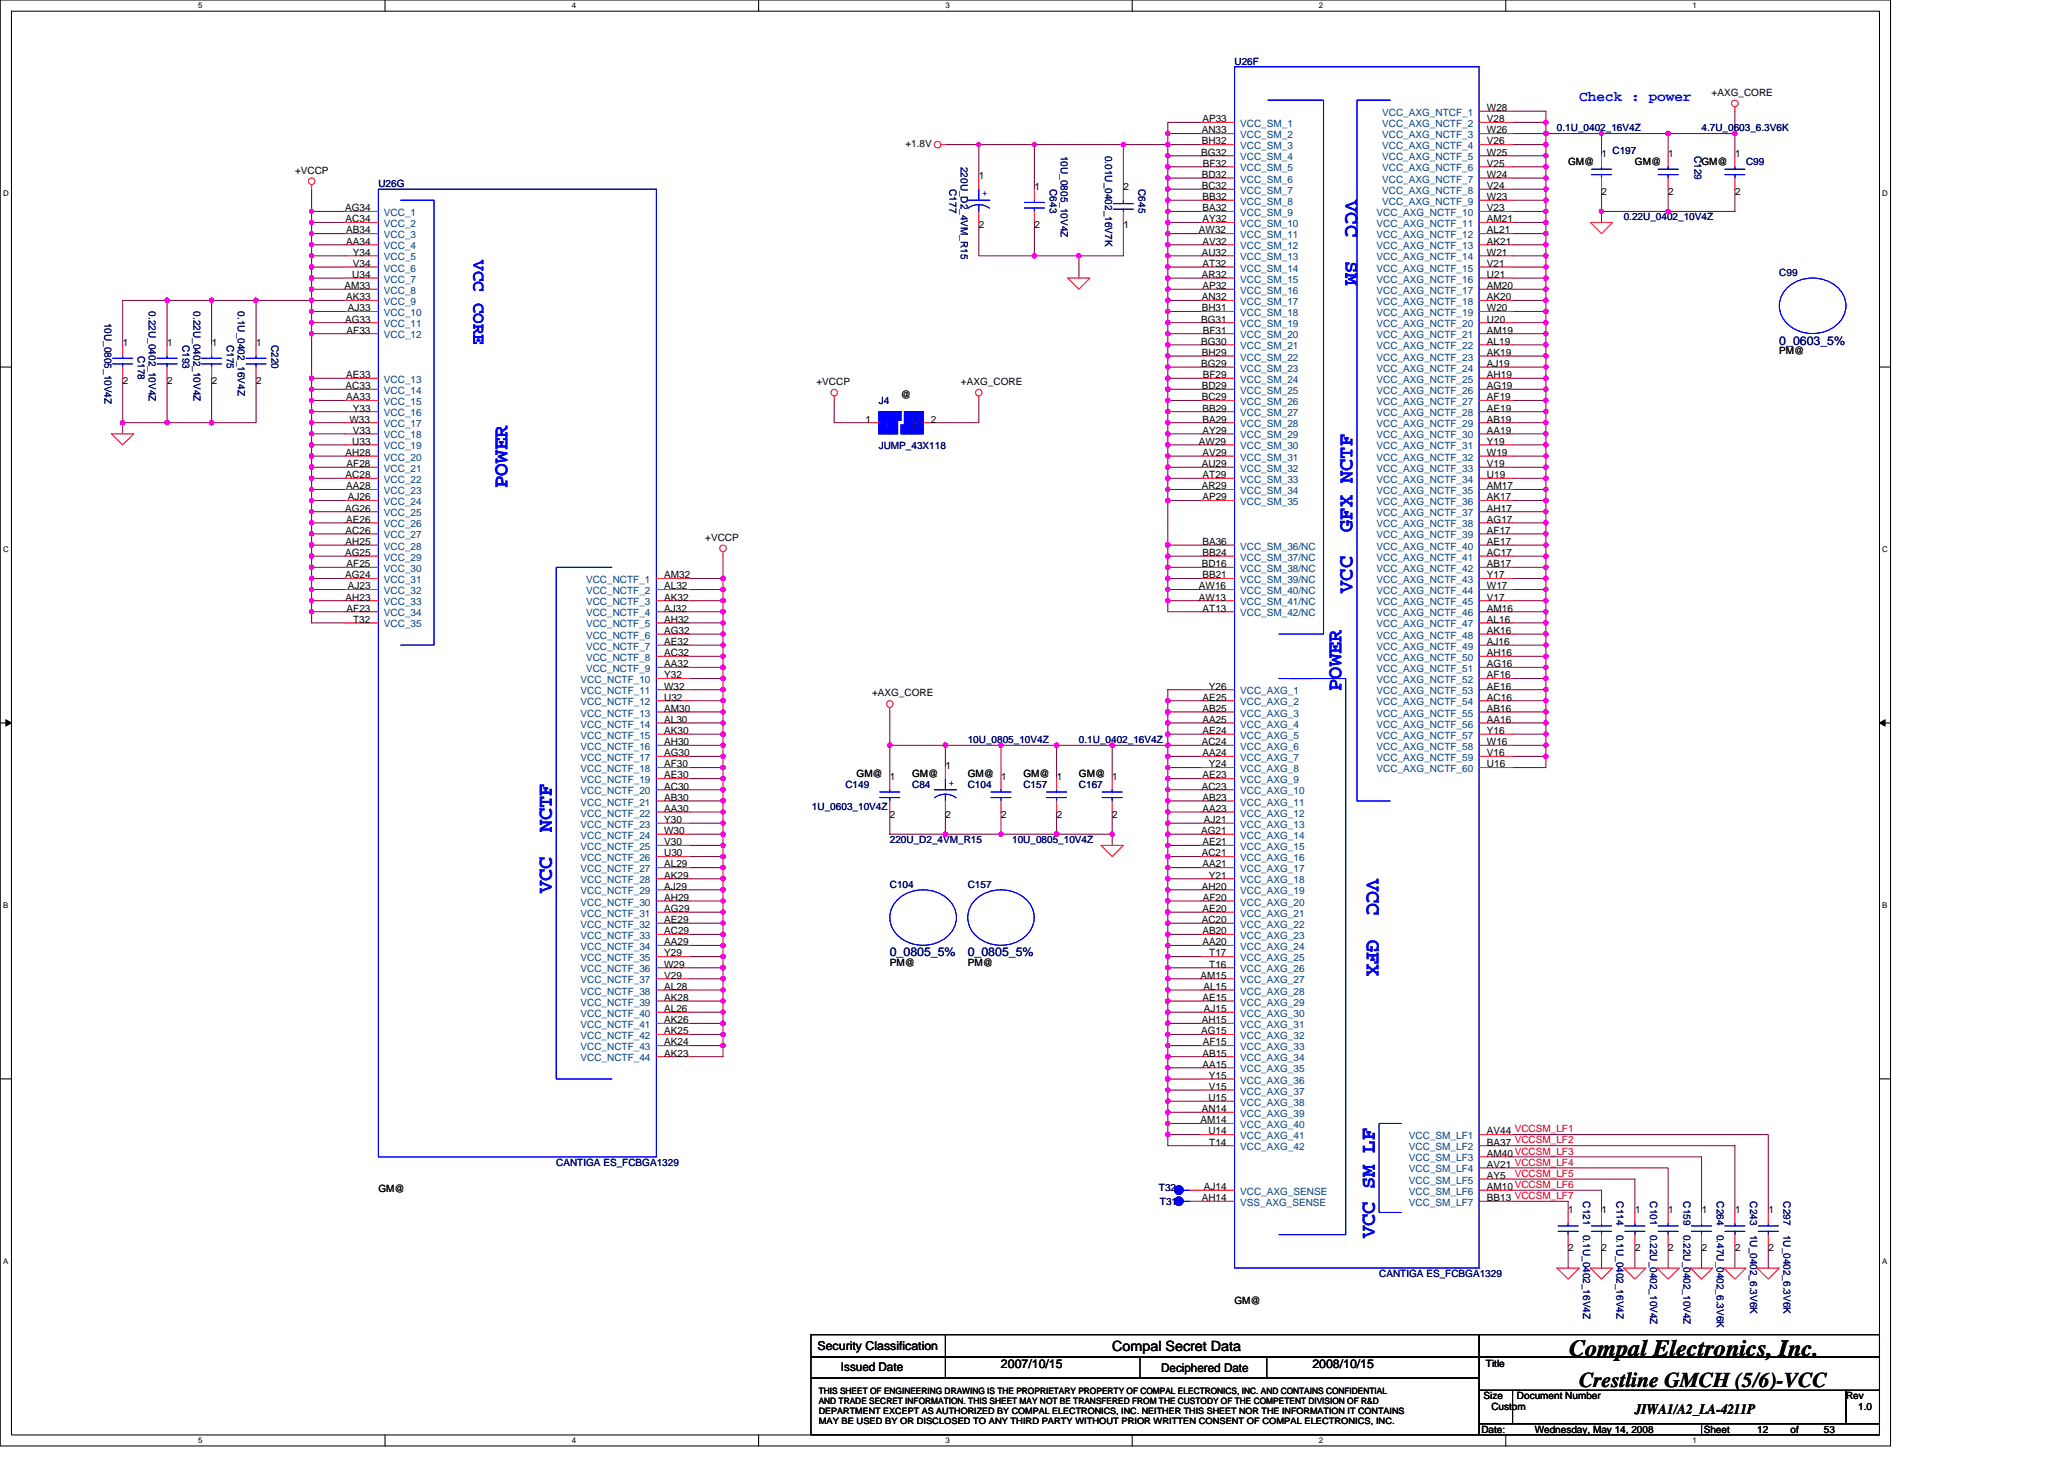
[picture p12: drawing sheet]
<svg xmlns="http://www.w3.org/2000/svg" width="297mm" height="210mm" viewBox="0 0 297 210" stroke-linecap="round" stroke-linejoin="round" font-family="sans-serif">
<defs><g id="words">
<text font-size="3.3" x="225.8" y="195.1">Compal Electronics, Inc.</text>
<g font-size="3" fill="#00f">
<text x="193.7" y="28.8" transform="rotate(90 193.7 28.8)">VCC</text>
<text x="193.7" y="37.6" transform="rotate(90 193.7 37.6)">SM</text>
<text x="73" y="70.3" transform="rotate(-90 73 70.3)">POWER</text>
<text x="194.6" y="76.5" transform="rotate(-90 194.6 76.5)">GFX NCTF</text>
<text x="194.6" y="85.3" transform="rotate(-90 194.6 85.3)">VCC</text>
<text x="193.1" y="99.4" transform="rotate(-90 193.1 99.4)">POWER</text>
<text x="79.4" y="119.7" transform="rotate(-90 79.4 119.7)">NCTF</text>
<text x="79.4" y="128.5" transform="rotate(-90 79.4 128.5)">VCC</text>
<text x="196.7" y="126.4" transform="rotate(90 196.7 126.4)">VCC</text>
<text x="196.7" y="135.2" transform="rotate(90 196.7 135.2)">GFX</text>
<text x="197.9" y="178.1" transform="rotate(-90 197.9 178.1)">VCC SM LF</text>
</g>
<text font-size="3" x="227.3" y="199.6">Crestline GMCH (5/6)-VCC</text>
<text font-size="2.5" fill="#00f" x="68.1" y="37.4" transform="rotate(90 68.1 37.4)">VCC CORE</text>
<text font-size="2.1" fill="#00f" x="227.3" y="14.5">Check : power</text>
<text font-size="2.1" x="235.3" y="203.5">JIWA1/A2_LA-4211P</text>
<text font-size="2" x="160.1" y="194.3">Compal Secret Data</text>
<g font-size="1.8" fill="#000080">
<text x="256.1" y="49.6">0_0603_5%</text>
<text x="128.1" y="137.6">0_0805_5%</text>
<text x="139.3" y="137.6">0_0805_5%</text>
</g>
<g font-size="1.8">
<text x="117.7" y="194.2">Security Classification</text>
<text x="144.1" y="196.8">2007/10/15</text>
<text x="188.9" y="196.8">2008/10/15</text>
</g>
<g font-size="1.7">
<text x="121" y="197.3">Issued Date</text>
<text x="167.1" y="197.4">Deciphered Date</text>
</g>
<g font-size="1.4" fill="#000080">
<text x="177.7" y="9.3">U26F</text>
<text x="152.7" y="22.4" transform="rotate(90 152.7 22.4)">10U_0805_10V4Z</text>
<text x="159.1" y="22.4" transform="rotate(90 159.1 22.4)">0.01U_0402_16V7K</text>
<text x="224.1" y="18.9">0.1U_0402_16V4Z</text>
<text x="232.1" y="22.1">C197</text>
<text x="243.9" y="22.4" transform="rotate(90 243.9 22.4)">C129</text>
<text x="244.9" y="18.9">4.7U_0603_6.3V6K</text>
<text x="251.3" y="23.7">C99</text>
<text x="54.5" y="26.9">U26G</text>
<text x="136.6" y="27.2" transform="rotate(90 136.6 27.2)">C177</text>
<text x="138.3" y="24" transform="rotate(90 138.3 24)">220U_D2_4VM_R15</text>
<text x="151.1" y="27.2" transform="rotate(90 151.1 27.2)">C643</text>
<text x="163.8" y="27.2" transform="rotate(90 163.8 27.2)">C645</text>
<text x="233.7" y="31.7">0.22U_0402_10V4Z</text>
<text x="256.1" y="39.7">C99</text>
<text x="15" y="46.4" transform="rotate(90 15 46.4)">10U_0805_10V4Z</text>
<text x="21.4" y="44.8" transform="rotate(90 21.4 44.8)">0.22U_0402_10V4Z</text>
<text x="27.8" y="44.8" transform="rotate(90 27.8 44.8)">0.22U_0402_10V4Z</text>
<text x="34.2" y="44.8" transform="rotate(90 34.2 44.8)">0.1U_0402_16V4Z</text>
<text x="19.8" y="51.2" transform="rotate(90 19.8 51.2)">C178</text>
<text x="26.2" y="49.6" transform="rotate(90 26.2 49.6)">C193</text>
<text x="32.6" y="49.6" transform="rotate(90 32.6 49.6)">C175</text>
<text x="39" y="49.6" transform="rotate(90 39 49.6)">C220</text>
<text x="126.5" y="58.1">J4</text>
<text x="126.5" y="64.7">JUMP_43X118</text>
<text x="139.3" y="106.9">10U_0805_10V4Z</text>
<text x="155.3" y="106.9">0.1U_0402_16V4Z</text>
<text x="121.7" y="113.3">C149</text>
<text x="131.3" y="113.3">C84</text>
<text x="139.3" y="113.3">C104</text>
<text x="147.3" y="113.3">C157</text>
<text x="155.3" y="113.3">C167</text>
<text x="116.9" y="116.5">1U_0603_10V4Z</text>
<text x="128.1" y="121.3">220U_D2_4VM_R15</text>
<text x="145.7" y="121.3">10U_0805_10V4Z</text>
<text x="128.1" y="127.7">C104</text>
<text x="139.3" y="127.7">C157</text>
<text x="80" y="167.7">CANTIGA ES_FCBGA1329</text>
<text x="166.8" y="171.4">T32</text>
<text x="166.9" y="173.3">T31</text>
<text x="227.9" y="172.8" transform="rotate(90 227.9 172.8)">C121</text>
<text x="232.7" y="172.8" transform="rotate(90 232.7 172.8)">C114</text>
<text x="237.5" y="172.8" transform="rotate(90 237.5 172.8)">C101</text>
<text x="242.3" y="172.8" transform="rotate(90 242.3 172.8)">C159</text>
<text x="247.1" y="172.8" transform="rotate(90 247.1 172.8)">C264</text>
<text x="251.9" y="172.8" transform="rotate(90 251.9 172.8)">C243</text>
<text x="256.7" y="172.8" transform="rotate(90 256.7 172.8)">C297</text>
<text x="227.9" y="177.6" transform="rotate(90 227.9 177.6)">0.1U_0402_16V4Z</text>
<text x="232.7" y="177.6" transform="rotate(90 232.7 177.6)">0.1U_0402_16V4Z</text>
<text x="237.5" y="177.6" transform="rotate(90 237.5 177.6)">0.22U_0402_10V4Z</text>
<text x="242.3" y="177.6" transform="rotate(90 242.3 177.6)">0.22U_0402_10V4Z</text>
<text x="247.1" y="177.6" transform="rotate(90 247.1 177.6)">0.47U_0402_6.3V6K</text>
<text x="251.9" y="177.6" transform="rotate(90 251.9 177.6)">1U_0402_6.3V6K</text>
<text x="256.7" y="177.6" transform="rotate(90 256.7 177.6)">1U_0402_6.3V6K</text>
<text x="198.5" y="183.7">CANTIGA ES_FCBGA1329</text>
</g>
<g font-size="1.4">
<text x="173" y="17.6">AP33</text>
<text x="214" y="16">W28</text>
<text x="214" y="17.6">V28</text>
<text x="246.3" y="13.8">+AXG_CORE</text>
<text x="130.3" y="21.1">+1.8V</text>
<text x="172.9" y="22.4">BG32</text>
<text x="172.9" y="19.2">AN33</text>
<text x="172.9" y="20.8">BH32</text>
<text x="173.1" y="24">BF32</text>
<text x="214" y="19.2">W26</text>
<text x="214" y="20.8">V26</text>
<text x="214" y="22.4">W25</text>
<text x="214" y="24">V25</text>
<text x="225.7" y="23.7">GM@</text>
<text x="230.5" y="22.6">1</text>
<text x="235.3" y="23.7">GM@</text>
<text x="240.1" y="22.6">1</text>
<text x="244.9" y="23.7">GM@</text>
<text x="249.7" y="22.6">1</text>
<text x="42.5" y="25">+VCCP</text>
<text x="140.9" y="25.8">1</text>
<text x="148.9" y="27.4">1</text>
<text x="161.7" y="27.4">2</text>
<text x="172.9" y="25.6">BD32</text>
<text x="172.9" y="27.2">BC32</text>
<text x="173" y="28.8">BB32</text>
<text x="214" y="25.6">W24</text>
<text x="214" y="27.2">V24</text>
<text x="214" y="28.8">W23</text>
<text x="230.5" y="28">2</text>
<text x="240.1" y="28">2</text>
<text x="249.7" y="28">2</text>
<text x="49.7" y="30.4">AG34</text>
<text x="49.7" y="32">AC34</text>
<text x="49.8" y="33.6">AB34</text>
<text x="49.8" y="35.2">AA34</text>
<text x="140.9" y="32.8">2</text>
<text x="148.9" y="32.8">2</text>
<text x="161.7" y="32.8">1</text>
<text x="172.5" y="33.6">AW32</text>
<text x="173" y="30.4">BA32</text>
<text x="173" y="32">AY32</text>
<text x="173" y="35.2">AV32</text>
<text x="214" y="30.4">V23</text>
<text x="214" y="32">AM21</text>
<text x="214" y="33.6">AL21</text>
<text x="214" y="35.2">AK21</text>
<text x="49.6" y="41.6">AM33</text>
<text x="50.7" y="40">U34</text>
<text x="50.8" y="36.8">Y34</text>
<text x="50.8" y="38.4">V34</text>
<text x="172.9" y="36.8">AU32</text>
<text x="172.9" y="40">AR32</text>
<text x="173" y="41.6">AP32</text>
<text x="173.1" y="38.4">AT32</text>
<text x="214" y="36.8">W21</text>
<text x="214" y="38.4">V21</text>
<text x="214" y="40">U21</text>
<text x="214" y="41.6">AM20</text>
<text x="49.7" y="46.4">AG33</text>
<text x="49.8" y="43.2">AK33</text>
<text x="49.9" y="48">AF33</text>
<text x="50.1" y="44.8">AJ33</text>
<text x="172.9" y="46.4">BG31</text>
<text x="172.9" y="43.2">AN32</text>
<text x="172.9" y="44.8">BH31</text>
<text x="173.1" y="48">BF31</text>
<text x="214" y="43.2">AK20</text>
<text x="214" y="44.8">W20</text>
<text x="214" y="46.4">U20</text>
<text x="214" y="48">AM19</text>
<text x="17.7" y="49.8">1</text>
<text x="24.1" y="49.8">1</text>
<text x="30.5" y="49.8">1</text>
<text x="36.9" y="49.8">1</text>
<text x="172.9" y="49.6">BG30</text>
<text x="172.9" y="52.8">BG29</text>
<text x="172.9" y="51.2">BH29</text>
<text x="214" y="49.6">AL19</text>
<text x="214" y="51.2">AK19</text>
<text x="214" y="52.8">AJ19</text>
<text x="256.1" y="50.9">PM@</text>
<text x="17.7" y="55.2">2</text>
<text x="24.1" y="55.2">2</text>
<text x="30.5" y="55.2">2</text>
<text x="36.9" y="55.2">2</text>
<text x="49.7" y="56">AC33</text>
<text x="49.8" y="54.4">AE33</text>
<text x="49.8" y="57.6">AA33</text>
<text x="50.8" y="59.2">Y33</text>
<text x="117.5" y="55.4">+VCCP</text>
<text x="129.7" y="57.3">@</text>
<text x="138.3" y="55.4">+AXG_CORE</text>
<text x="172.9" y="56">BD29</text>
<text x="172.9" y="57.6">BC29</text>
<text x="173" y="59.2">BB29</text>
<text x="173.1" y="54.4">BF29</text>
<text x="214" y="54.4">AH19</text>
<text x="214" y="56">AG19</text>
<text x="214" y="57.6">AF19</text>
<text x="214" y="59.2">AE19</text>
<text x="49.7" y="65.6">AH28</text>
<text x="50.3" y="60.8">W33</text>
<text x="50.7" y="64">U33</text>
<text x="50.8" y="62.4">V33</text>
<text x="124.5" y="60.8">1</text>
<text x="134" y="60.8">2</text>
<text x="172.5" y="64">AW29</text>
<text x="173" y="60.8">BA29</text>
<text x="173" y="62.4">AY29</text>
<text x="173" y="65.6">AV29</text>
<text x="214" y="60.8">AB19</text>
<text x="214" y="62.4">AA19</text>
<text x="214" y="64">Y19</text>
<text x="214" y="65.6">W19</text>
<text x="49.7" y="68.8">AC28</text>
<text x="49.8" y="70.4">AA28</text>
<text x="49.9" y="67.2">AF28</text>
<text x="50.1" y="72">AJ26</text>
<text x="172.9" y="67.2">AU29</text>
<text x="172.9" y="70.4">AR29</text>
<text x="173" y="72">AP29</text>
<text x="173.1" y="68.8">AT29</text>
<text x="214" y="67.2">V19</text>
<text x="214" y="68.8">U19</text>
<text x="214" y="70.4">AM17</text>
<text x="214" y="72">AK17</text>
<text x="49.7" y="73.6">AG26</text>
<text x="49.7" y="76.8">AC26</text>
<text x="49.8" y="75.2">AE26</text>
<text x="101.5" y="77.8">+VCCP</text>
<text x="214" y="73.6">AH17</text>
<text x="214" y="75.2">AG17</text>
<text x="214" y="76.8">AF17</text>
<text x="49.7" y="80">AG25</text>
<text x="49.7" y="83.2">AG24</text>
<text x="49.7" y="78.4">AH25</text>
<text x="49.9" y="81.6">AF25</text>
<text x="95.6" y="83.2">AM32</text>
<text x="172.9" y="81.6">BD16</text>
<text x="173" y="78.4">BA36</text>
<text x="173" y="80">BB24</text>
<text x="173" y="83.2">BB21</text>
<text x="214" y="78.4">AE17</text>
<text x="214" y="80">AC17</text>
<text x="214" y="81.6">AB17</text>
<text x="214" y="83.2">Y17</text>
<text x="49.7" y="86.4">AH23</text>
<text x="49.9" y="88">AF23</text>
<text x="50.1" y="84.8">AJ23</text>
<text x="50.8" y="89.6">T32</text>
<text x="95.6" y="84.8">AL32</text>
<text x="95.6" y="86.4">AK32</text>
<text x="95.6" y="88">AJ32</text>
<text x="95.6" y="89.6">AH32</text>
<text x="172.5" y="84.8">AW16</text>
<text x="172.5" y="86.4">AW13</text>
<text x="173.1" y="88">AT13</text>
<text x="214" y="84.8">W17</text>
<text x="214" y="86.4">V17</text>
<text x="214" y="88">AM16</text>
<text x="214" y="89.6">AL16</text>
<text x="95.6" y="91.2">AG32</text>
<text x="95.6" y="92.8">AE32</text>
<text x="95.6" y="94.4">AC32</text>
<text x="95.6" y="96">AA32</text>
<text x="214" y="91.2">AK16</text>
<text x="214" y="92.8">AJ16</text>
<text x="214" y="94.4">AH16</text>
<text x="214" y="96">AG16</text>
<text x="95.6" y="97.6">Y32</text>
<text x="95.6" y="99.2">W32</text>
<text x="95.6" y="100.8">U32</text>
<text x="125.5" y="100.2">+AXG_CORE</text>
<text x="173" y="100.8">AE25</text>
<text x="174" y="99.2">Y26</text>
<text x="214" y="97.6">AF16</text>
<text x="214" y="99.2">AE16</text>
<text x="214" y="100.8">AC16</text>
<text x="95.6" y="102.4">AM30</text>
<text x="95.6" y="104">AL30</text>
<text x="95.6" y="105.6">AK30</text>
<text x="95.6" y="107.2">AH30</text>
<text x="172.9" y="107.2">AC24</text>
<text x="173" y="102.4">AB25</text>
<text x="173" y="104">AA25</text>
<text x="173" y="105.6">AE24</text>
<text x="214" y="102.4">AB16</text>
<text x="214" y="104">AA16</text>
<text x="214" y="105.6">Y16</text>
<text x="214" y="107.2">W16</text>
<text x="95.6" y="108.8">AG30</text>
<text x="95.6" y="110.4">AF30</text>
<text x="95.6" y="112">AE30</text>
<text x="95.6" y="113.6">AC30</text>
<text x="123.3" y="111.7">GM@</text>
<text x="128.1" y="112.2">1</text>
<text x="131.3" y="111.7">GM@</text>
<text x="136.1" y="110.6">1</text>
<text x="139.3" y="111.7">GM@</text>
<text x="144.1" y="112.2">1</text>
<text x="147.3" y="111.7">GM@</text>
<text x="152.1" y="112.2">1</text>
<text x="155.3" y="111.7">GM@</text>
<text x="160.1" y="112.2">1</text>
<text x="172.9" y="113.6">AC23</text>
<text x="173" y="108.8">AA24</text>
<text x="173" y="112">AE23</text>
<text x="174" y="110.4">Y24</text>
<text x="214" y="108.8">V16</text>
<text x="214" y="110.4">U16</text>
<text x="95.6" y="115.2">AB30</text>
<text x="95.6" y="116.8">AA30</text>
<text x="95.6" y="118.4">Y30</text>
<text x="95.6" y="120">W30</text>
<text x="128.1" y="117.6">2</text>
<text x="136.1" y="117.6">2</text>
<text x="144.1" y="117.6">2</text>
<text x="152.1" y="117.6">2</text>
<text x="160.1" y="117.6">2</text>
<text x="172.9" y="120">AG21</text>
<text x="173" y="115.2">AB23</text>
<text x="173" y="116.8">AA23</text>
<text x="173.3" y="118.4">AJ21</text>
<text x="95.6" y="121.6">V30</text>
<text x="95.6" y="123.2">U30</text>
<text x="95.6" y="124.8">AL29</text>
<text x="172.9" y="123.2">AC21</text>
<text x="173" y="121.6">AE21</text>
<text x="173" y="124.8">AA21</text>
<text x="95.6" y="126.4">AK29</text>
<text x="95.6" y="128">AJ29</text>
<text x="95.6" y="129.6">AH29</text>
<text x="95.6" y="131.2">AG29</text>
<text x="172.9" y="128">AH20</text>
<text x="173" y="131.2">AE20</text>
<text x="173.1" y="129.6">AF20</text>
<text x="174" y="126.4">Y21</text>
<text x="95.6" y="132.8">AE29</text>
<text x="95.6" y="134.4">AC29</text>
<text x="95.6" y="136">AA29</text>
<text x="95.6" y="137.6">Y29</text>
<text x="172.9" y="132.8">AC20</text>
<text x="173" y="134.4">AB20</text>
<text x="173" y="136">AA20</text>
<text x="174" y="137.6">T17</text>
<text x="95.6" y="139.2">W29</text>
<text x="95.6" y="140.8">V29</text>
<text x="95.6" y="142.4">AL28</text>
<text x="95.6" y="144">AK28</text>
<text x="128.1" y="138.9">PM@</text>
<text x="139.3" y="138.9">PM@</text>
<text x="172.8" y="140.8">AM15</text>
<text x="173" y="144">AE15</text>
<text x="173.2" y="142.4">AL15</text>
<text x="174" y="139.2">T16</text>
<text x="95.6" y="145.6">AL26</text>
<text x="95.6" y="147.2">AK26</text>
<text x="95.6" y="148.8">AK25</text>
<text x="172.9" y="148.8">AG15</text>
<text x="172.9" y="147.2">AH15</text>
<text x="173.3" y="145.6">AJ15</text>
<text x="95.6" y="150.4">AK24</text>
<text x="95.6" y="152">AK23</text>
<text x="173" y="152">AB15</text>
<text x="173" y="153.6">AA15</text>
<text x="173.1" y="150.4">AF15</text>
<text x="174" y="155.2">Y15</text>
<text x="172.8" y="161.6">AM14</text>
<text x="172.9" y="160">AN14</text>
<text x="173.9" y="158.4">U15</text>
<text x="174" y="156.8">V15</text>
<text x="173.9" y="163.2">U14</text>
<text x="174" y="164.8">T14</text>
<text x="214" y="163.2">AV44 VCCSM_LF1</text>
<text x="214" y="164.8">BA37 VCCSM_LF2</text>
<text x="214" y="166.4">AM40VCCSM_LF3</text>
<text x="214" y="168">AV21 VCCSM_LF4</text>
<text x="54.5" y="171.6">GM@</text>
<text x="172.9" y="172.8">AH14</text>
<text x="173.3" y="171.2">AJ14</text>
<text x="214" y="169.6">AY5</text>
<text x="214" y="171.2">AM10VCCSM_LF6</text>
<text x="214" y="172.8">BB13 VCCSM_LF7</text>
<text x="225.7" y="174.6">1</text>
<text x="230.5" y="174.6">1</text>
<text x="235.3" y="174.6">1</text>
<text x="240.1" y="174.6">1</text>
<text x="244.9" y="174.6">1</text>
<text x="249.7" y="174.6">1</text>
<text x="254.5" y="174.6">1</text>
<text x="225.7" y="180">2</text>
<text x="230.5" y="180">2</text>
<text x="235.3" y="180">2</text>
<text x="240.1" y="180">2</text>
<text x="244.9" y="180">2</text>
<text x="249.7" y="180">2</text>
<text x="254.5" y="180">2</text>
<text x="177.7" y="187.6">GM@</text>
<text x="213.8" y="196.7">Title</text>
<text x="213.5" y="201.3">Size</text>
<text x="214.6" y="202.9">Custom</text>
<text x="218.3" y="201.3">Document Number</text>
<text x="265.7" y="201.3">Rev</text>
<text x="267.4" y="202.9">1.0</text>
<text x="213.2" y="206.1">Date:</text>
<text x="220.9" y="206.1">Wednesday, May 14, 2008</text>
<text x="245.2" y="206.1">Sheet</text>
<text x="252.9" y="206.1">12</text>
<text x="257.7" y="206.1">of</text>
<text x="262.5" y="206.1">53</text>
</g>
<g font-size="1.4" fill="#004080">
<text x="198.9" y="16.7">VCC_AXG_NTCF_1</text>
<text x="178.5" y="18.3">VCC_SM_1</text>
<text x="178.5" y="19.9">VCC_SM_2</text>
<text x="178.5" y="21.5">VCC_SM_3</text>
<text x="178.5" y="23.1">VCC_SM_4</text>
<text x="198.9" y="18.3">VCC_AXG_NCTF_2</text>
<text x="198.9" y="19.9">VCC_AXG_NCTF_3</text>
<text x="198.9" y="21.5">VCC_AXG_NCTF_4</text>
<text x="198.9" y="23.1">VCC_AXG_NCTF_5</text>
<text x="178.5" y="24.7">VCC_SM_5</text>
<text x="178.5" y="26.3">VCC_SM_6</text>
<text x="178.5" y="27.9">VCC_SM_7</text>
<text x="178.5" y="29.5">VCC_SM_8</text>
<text x="198.9" y="24.7">VCC_AXG_NCTF_6</text>
<text x="198.9" y="26.3">VCC_AXG_NCTF_7</text>
<text x="198.9" y="27.9">VCC_AXG_NCTF_8</text>
<text x="198.9" y="29.5">VCC_AXG_NCTF_9</text>
<text x="55.3" y="31.1">VCC_1</text>
<text x="55.3" y="32.7">VCC_2</text>
<text x="55.3" y="34.3">VCC_3</text>
<text x="55.3" y="35.9">VCC_4</text>
<text x="178.5" y="31.1">VCC_SM_9</text>
<text x="178.5" y="32.7">VCC_SM_10</text>
<text x="178.5" y="34.3">VCC_SM_11</text>
<text x="178.5" y="35.9">VCC_SM_12</text>
<text x="198.1" y="31.1">VCC_AXG_NCTF_10</text>
<text x="198.1" y="32.7">VCC_AXG_NCTF_11</text>
<text x="198.1" y="34.3">VCC_AXG_NCTF_12</text>
<text x="198.1" y="35.9">VCC_AXG_NCTF_13</text>
<text x="55.3" y="37.5">VCC_5</text>
<text x="55.3" y="39.1">VCC_6</text>
<text x="55.3" y="40.7">VCC_7</text>
<text x="178.5" y="37.5">VCC_SM_13</text>
<text x="178.5" y="39.1">VCC_SM_14</text>
<text x="178.5" y="40.7">VCC_SM_15</text>
<text x="198.1" y="37.5">VCC_AXG_NCTF_14</text>
<text x="198.1" y="39.1">VCC_AXG_NCTF_15</text>
<text x="198.1" y="40.7">VCC_AXG_NCTF_16</text>
<text x="55.3" y="42.3">VCC_8</text>
<text x="55.3" y="43.9">VCC_9</text>
<text x="55.3" y="45.5">VCC_10</text>
<text x="55.3" y="47.1">VCC_11</text>
<text x="178.5" y="42.3">VCC_SM_16</text>
<text x="178.5" y="43.9">VCC_SM_17</text>
<text x="178.5" y="45.5">VCC_SM_18</text>
<text x="178.5" y="47.1">VCC_SM_19</text>
<text x="198.1" y="42.3">VCC_AXG_NCTF_17</text>
<text x="198.1" y="43.9">VCC_AXG_NCTF_18</text>
<text x="198.1" y="45.5">VCC_AXG_NCTF_19</text>
<text x="198.1" y="47.1">VCC_AXG_NCTF_20</text>
<text x="55.3" y="48.7">VCC_12</text>
<text x="178.5" y="48.7">VCC_SM_20</text>
<text x="178.5" y="50.3">VCC_SM_21</text>
<text x="178.5" y="51.9">VCC_SM_22</text>
<text x="178.5" y="53.5">VCC_SM_23</text>
<text x="198.1" y="48.7">VCC_AXG_NCTF_21</text>
<text x="198.1" y="50.3">VCC_AXG_NCTF_22</text>
<text x="198.1" y="51.9">VCC_AXG_NCTF_23</text>
<text x="198.1" y="53.5">VCC_AXG_NCTF_24</text>
<text x="55.3" y="55.1">VCC_13</text>
<text x="55.3" y="56.7">VCC_14</text>
<text x="55.3" y="58.3">VCC_15</text>
<text x="55.3" y="59.9">VCC_16</text>
<text x="178.5" y="55.1">VCC_SM_24</text>
<text x="178.5" y="56.7">VCC_SM_25</text>
<text x="178.5" y="58.3">VCC_SM_26</text>
<text x="178.5" y="59.9">VCC_SM_27</text>
<text x="198.1" y="55.1">VCC_AXG_NCTF_25</text>
<text x="198.1" y="56.7">VCC_AXG_NCTF_26</text>
<text x="198.1" y="58.3">VCC_AXG_NCTF_27</text>
<text x="198.1" y="59.9">VCC_AXG_NCTF_28</text>
<text x="55.3" y="61.5">VCC_17</text>
<text x="55.3" y="63.1">VCC_18</text>
<text x="55.3" y="64.7">VCC_19</text>
<text x="127.3" y="61.5">1</text>
<text x="131.3" y="61.5">2</text>
<text x="178.5" y="61.5">VCC_SM_28</text>
<text x="178.5" y="63.1">VCC_SM_29</text>
<text x="178.5" y="64.7">VCC_SM_30</text>
<text x="198.1" y="61.5">VCC_AXG_NCTF_29</text>
<text x="198.1" y="63.1">VCC_AXG_NCTF_30</text>
<text x="198.1" y="64.7">VCC_AXG_NCTF_31</text>
<text x="55.3" y="66.3">VCC_20</text>
<text x="55.3" y="67.9">VCC_21</text>
<text x="55.3" y="69.5">VCC_22</text>
<text x="55.3" y="71.1">VCC_23</text>
<text x="178.5" y="66.3">VCC_SM_31</text>
<text x="178.5" y="67.9">VCC_SM_32</text>
<text x="178.5" y="69.5">VCC_SM_33</text>
<text x="178.5" y="71.1">VCC_SM_34</text>
<text x="198.1" y="66.3">VCC_AXG_NCTF_32</text>
<text x="198.1" y="67.9">VCC_AXG_NCTF_33</text>
<text x="198.1" y="69.5">VCC_AXG_NCTF_34</text>
<text x="198.1" y="71.1">VCC_AXG_NCTF_35</text>
<text x="55.3" y="72.7">VCC_24</text>
<text x="55.3" y="74.3">VCC_25</text>
<text x="55.3" y="75.9">VCC_26</text>
<text x="55.3" y="77.5">VCC_27</text>
<text x="178.5" y="72.7">VCC_SM_35</text>
<text x="198.1" y="72.7">VCC_AXG_NCTF_36</text>
<text x="198.1" y="74.3">VCC_AXG_NCTF_37</text>
<text x="198.1" y="75.9">VCC_AXG_NCTF_38</text>
<text x="198.1" y="77.5">VCC_AXG_NCTF_39</text>
<text x="55.3" y="79.1">VCC_28</text>
<text x="55.3" y="80.7">VCC_29</text>
<text x="55.3" y="82.3">VCC_30</text>
<text x="55.3" y="83.9">VCC_31</text>
<text x="84.3" y="83.9">VCC_NCTF_1</text>
<text x="178.5" y="79.1">VCC_SM_36/NC</text>
<text x="178.5" y="80.7">VCC_SM_37/NC</text>
<text x="178.5" y="82.3">VCC_SM_38/NC</text>
<text x="178.5" y="83.9">VCC_SM_39/NC</text>
<text x="198.1" y="79.1">VCC_AXG_NCTF_40</text>
<text x="198.1" y="80.7">VCC_AXG_NCTF_41</text>
<text x="198.1" y="82.3">VCC_AXG_NCTF_42</text>
<text x="198.1" y="83.9">VCC_AXG_NCTF_43</text>
<text x="55.3" y="85.5">VCC_32</text>
<text x="55.3" y="87.1">VCC_33</text>
<text x="55.3" y="88.7">VCC_34</text>
<text x="84.3" y="85.5">VCC_NCTF_2</text>
<text x="84.3" y="87.1">VCC_NCTF_3</text>
<text x="84.3" y="88.7">VCC_NCTF_4</text>
<text x="178.5" y="85.5">VCC_SM_40/NC</text>
<text x="178.5" y="87.1">VCC_SM_41/NC</text>
<text x="178.5" y="88.7">VCC_SM_42/NC</text>
<text x="198.1" y="85.5">VCC_AXG_NCTF_44</text>
<text x="198.1" y="87.1">VCC_AXG_NCTF_45</text>
<text x="198.1" y="88.7">VCC_AXG_NCTF_46</text>
<text x="55.3" y="90.3">VCC_35</text>
<text x="84.3" y="90.3">VCC_NCTF_5</text>
<text x="84.3" y="91.9">VCC_NCTF_6</text>
<text x="84.3" y="93.5">VCC_NCTF_7</text>
<text x="84.3" y="95.1">VCC_NCTF_8</text>
<text x="198.1" y="90.3">VCC_AXG_NCTF_47</text>
<text x="198.1" y="91.9">VCC_AXG_NCTF_48</text>
<text x="198.1" y="93.5">VCC_AXG_NCTF_49</text>
<text x="198.1" y="95.1">VCC_AXG_NCTF_50</text>
<text x="83.5" y="98.3">VCC_NCTF_10</text>
<text x="83.5" y="99.9">VCC_NCTF_11</text>
<text x="83.5" y="101.5">VCC_NCTF_12</text>
<text x="84.3" y="96.7">VCC_NCTF_9</text>
<text x="178.5" y="99.9">VCC_AXG_1</text>
<text x="178.5" y="101.5">VCC_AXG_2</text>
<text x="198.1" y="96.7">VCC_AXG_NCTF_51</text>
<text x="198.1" y="98.3">VCC_AXG_NCTF_52</text>
<text x="198.1" y="99.9">VCC_AXG_NCTF_53</text>
<text x="198.1" y="101.5">VCC_AXG_NCTF_54</text>
<text x="83.5" y="103.1">VCC_NCTF_13</text>
<text x="83.5" y="104.7">VCC_NCTF_14</text>
<text x="83.5" y="106.3">VCC_NCTF_15</text>
<text x="83.5" y="107.9">VCC_NCTF_16</text>
<text x="178.5" y="103.1">VCC_AXG_3</text>
<text x="178.5" y="104.7">VCC_AXG_4</text>
<text x="178.5" y="106.3">VCC_AXG_5</text>
<text x="178.5" y="107.9">VCC_AXG_6</text>
<text x="198.1" y="103.1">VCC_AXG_NCTF_55</text>
<text x="198.1" y="104.7">VCC_AXG_NCTF_56</text>
<text x="198.1" y="106.3">VCC_AXG_NCTF_57</text>
<text x="198.1" y="107.9">VCC_AXG_NCTF_58</text>
<text x="83.5" y="109.5">VCC_NCTF_17</text>
<text x="83.5" y="111.1">VCC_NCTF_18</text>
<text x="83.5" y="112.7">VCC_NCTF_19</text>
<text x="178.5" y="109.5">VCC_AXG_7</text>
<text x="178.5" y="111.1">VCC_AXG_8</text>
<text x="178.5" y="112.7">VCC_AXG_9</text>
<text x="198.1" y="109.5">VCC_AXG_NCTF_59</text>
<text x="198.1" y="111.1">VCC_AXG_NCTF_60</text>
<text x="83.5" y="114.3">VCC_NCTF_20</text>
<text x="83.5" y="115.9">VCC_NCTF_21</text>
<text x="83.5" y="117.5">VCC_NCTF_22</text>
<text x="83.5" y="119.1">VCC_NCTF_23</text>
<text x="178.5" y="114.3">VCC_AXG_10</text>
<text x="178.5" y="115.9">VCC_AXG_11</text>
<text x="178.5" y="117.5">VCC_AXG_12</text>
<text x="178.5" y="119.1">VCC_AXG_13</text>
<text x="83.5" y="120.7">VCC_NCTF_24</text>
<text x="83.5" y="122.3">VCC_NCTF_25</text>
<text x="83.5" y="123.9">VCC_NCTF_26</text>
<text x="83.5" y="125.5">VCC_NCTF_27</text>
<text x="178.5" y="120.7">VCC_AXG_14</text>
<text x="178.5" y="122.3">VCC_AXG_15</text>
<text x="178.5" y="123.9">VCC_AXG_16</text>
<text x="178.5" y="125.5">VCC_AXG_17</text>
<text x="83.5" y="127.1">VCC_NCTF_28</text>
<text x="83.5" y="128.7">VCC_NCTF_29</text>
<text x="83.5" y="130.3">VCC_NCTF_30</text>
<text x="83.5" y="131.9">VCC_NCTF_31</text>
<text x="178.5" y="127.1">VCC_AXG_18</text>
<text x="178.5" y="128.7">VCC_AXG_19</text>
<text x="178.5" y="130.3">VCC_AXG_20</text>
<text x="178.5" y="131.9">VCC_AXG_21</text>
<text x="83.5" y="133.5">VCC_NCTF_32</text>
<text x="83.5" y="135.1">VCC_NCTF_33</text>
<text x="83.5" y="136.7">VCC_NCTF_34</text>
<text x="178.5" y="133.5">VCC_AXG_22</text>
<text x="178.5" y="135.1">VCC_AXG_23</text>
<text x="178.5" y="136.7">VCC_AXG_24</text>
<text x="83.5" y="138.3">VCC_NCTF_35</text>
<text x="83.5" y="139.9">VCC_NCTF_36</text>
<text x="83.5" y="141.5">VCC_NCTF_37</text>
<text x="83.5" y="143.1">VCC_NCTF_38</text>
<text x="178.5" y="138.3">VCC_AXG_25</text>
<text x="178.5" y="139.9">VCC_AXG_26</text>
<text x="178.5" y="141.5">VCC_AXG_27</text>
<text x="178.5" y="143.1">VCC_AXG_28</text>
<text x="83.5" y="144.7">VCC_NCTF_39</text>
<text x="83.5" y="146.3">VCC_NCTF_40</text>
<text x="83.5" y="147.9">VCC_NCTF_41</text>
<text x="83.5" y="149.5">VCC_NCTF_42</text>
<text x="178.5" y="144.7">VCC_AXG_29</text>
<text x="178.5" y="146.3">VCC_AXG_30</text>
<text x="178.5" y="147.9">VCC_AXG_31</text>
<text x="178.5" y="149.5">VCC_AXG_32</text>
<text x="83.5" y="151.1">VCC_NCTF_43</text>
<text x="83.5" y="152.7">VCC_NCTF_44</text>
<text x="178.5" y="151.1">VCC_AXG_33</text>
<text x="178.5" y="152.7">VCC_AXG_34</text>
<text x="178.5" y="154.3">VCC_AXG_35</text>
<text x="178.5" y="155.9">VCC_AXG_36</text>
<text x="178.5" y="157.5">VCC_AXG_37</text>
<text x="178.5" y="159.1">VCC_AXG_38</text>
<text x="178.5" y="160.7">VCC_AXG_39</text>
<text x="178.5" y="162.3">VCC_AXG_40</text>
<text x="178.5" y="163.9">VCC_AXG_41</text>
<text x="178.5" y="165.5">VCC_AXG_42</text>
<text x="202.8" y="163.9">VCC_SM_LF1</text>
<text x="202.8" y="165.5">VCC_SM_LF2</text>
<text x="202.8" y="167.1">VCC_SM_LF3</text>
<text x="178.5" y="171.9">VCC_AXG_SENSE</text>
<text x="178.5" y="173.5">VSS_AXG_SENSE</text>
<text x="202.8" y="168.7">VCC_SM_LF4</text>
<text x="202.8" y="170.3">VCC_SM_LF5</text>
<text x="202.8" y="171.9">VCC_SM_LF6</text>
<text x="202.8" y="173.5">VCC_SM_LF7</text>
</g>
<g font-size="1.4" fill="#00f">
<text x="141.3" y="28.2">+</text>
<text x="136.5" y="113">+</text>
</g>
<text font-size="1.4" fill="#f00" x="218" y="169.3">VCCSM_LF5</text>
<g font-size="1.3">
<text x="117.8" y="200.5">THIS SHEET OF ENGINEERING DRAWING IS THE PROPRIETARY PROPERTY OF COMPAL ELECTRONICS, INC. AND CONTAINS CONFIDENTIAL</text>
<text x="117.8" y="202">AND TRADE SECRET INFORMATION. THIS SHEET MAY NOT BE TRANSFERED FROM THE CUSTODY OF THE COMPETENT DIVISION OF R&amp;D</text>
<text x="117.8" y="203.5">DEPARTMENT EXCEPT AS AUTHORIZED BY COMPAL ELECTRONICS, INC. NEITHER THIS SHEET NOR THE INFORMATION IT CONTAINS</text>
<text x="117.8" y="204.9">MAY BE USED BY OR DISCLOSED TO ANY THIRD PARTY WITHOUT PRIOR WRITTEN CONSENT OF COMPAL ELECTRONICS, INC.</text>
</g>
<g font-size="1.1">
<text x="28.5" y="1.2">5</text>
<text x="82.3" y="1.2">4</text>
<text x="136.1" y="1.2">3</text>
<text x="189.8" y="1.2">2</text>
<text x="243.6" y="1.2">1</text>
<text x=".4" y="28.2">D</text>
<text x="270.9" y="28.2">D</text>
<text x=".4" y="79.4">C</text>
<text x="270.9" y="79.4">C</text>
<text x=".4" y="130.6">B</text>
<text x="270.9" y="130.6">B</text>
<text x=".4" y="181.8">A</text>
<text x="270.9" y="181.8">A</text>
<text x="28.5" y="207.6">5</text>
<text x="82.3" y="207.6">4</text>
<text x="136.1" y="207.6">3</text>
<text x="189.8" y="207.6">2</text>
<text x="243.6" y="207.6">1</text>
</g>
</g></defs>
<path d="M0 0h272.1v208h-272.1zM1.6 1.6h268.9v204.8h-268.9z" fill="none" stroke="#000" stroke-width=".15"/>
<g fill="#fff">
<path d="M28.5 .2h.6v1.2h-.6z"/>
<path d="M28.5 206.6h.6v1.3h-.6z"/>
</g>
<path d="M55.4 0v1.6M55.4 206.4v1.6" fill="none" stroke="#000" stroke-width=".15"/>
<g fill="#fff">
<path d="M82.3 .2h.6v1.2h-.6z"/>
<path d="M82.3 206.6h.6v1.3h-.6z"/>
</g>
<path d="M109.2 0v1.6M109.2 206.4v1.6" fill="none" stroke="#000" stroke-width=".15"/>
<g fill="#fff">
<path d="M136.1 .2h.6v1.2h-.6z"/>
<path d="M136.1 206.6h.6v1.3h-.6z"/>
</g>
<path d="M162.9 0v1.6M162.9 206.4v1.6" fill="none" stroke="#000" stroke-width=".15"/>
<g fill="#fff">
<path d="M189.8 .2h.6v1.2h-.6z"/>
<path d="M189.8 206.6h.6v1.3h-.6z"/>
</g>
<path d="M216.7 0v1.6M216.7 206.4v1.6" fill="none" stroke="#000" stroke-width=".15"/>
<g fill="#fff">
<path d="M243.6 .2h.6v1.2h-.6z"/>
<path d="M243.6 206.6h.6v1.3h-.6z"/>
<path d="M.4 27.2h.8v1.3h-.8z"/>
<path d="M270.9 27.2h.8v1.3h-.8z"/>
<path d="M.4 78.4h.8v1.3h-.8z"/>
<path d="M270.9 78.4h.8v1.3h-.8z"/>
</g>
<path d="M0 52.8h1.6M270.5 52.8h1.6" fill="none" stroke="#000" stroke-width=".15"/>
<g fill="#fff">
<path d="M.4 129.6h.8v1.3h-.8z"/>
<path d="M270.9 129.6h.7v1.3h-.7z"/>
</g>
<path d="M0 104h1.6M270.5 104h1.6" fill="none" stroke="#000" stroke-width=".15"/>
<path d="M.8 103.5l.8 .5-.8 .5zM270.5 104l.8-.5v1z" fill="#000" stroke="#000" stroke-width=".14"/>
<g fill="#fff">
<path d="M.4 180.8h.8v1.3h-.8z"/>
<path d="M270.9 180.8h.7v1.3h-.7z"/>
</g>
<g fill="none" stroke="#000" stroke-width=".15">
<path d="M0 155.2h1.6M270.5 155.2h1.6M116.7 192h96.2v3.2h-96.2zM116.7 195.2h96.2v3.1h-96.2zM116.7 198.3h96.2v8.1h-96.2zM136.1 192v6.3M164.1 195.2v3.1M182.3 195.2v3.1M212.9 192h57.6v3.2h-57.6zM212.9 195.2h57.6v4.8h-57.6zM212.9 204.8h32v1.6h-32zM212.9 200h4.8v4.8h-4.8z"/>
<path d="M217.7 200h48v4.8h-48zM244.9 204.8h25.6v1.6h-25.6zM265.7 200h4.8v4.8h-4.8z"/>
</g>
<g fill="none" stroke="#800040" stroke-width=".15">
<path d="M168.1 19.2h4.8M172.9 17.6h-4.8v70.4h4.8M217.7 17.6h4.8M217.7 19.2h32M217.7 16h4.8v52.8M230.5 19.2v3.2M240.1 19.2v3.2M249.7 16v6.4M44.8 27.2v62.4h4.9M44.8 33.6h4.9M44.8 36.8h4.9M44.8 38.4h4.9"/>
<path d="M44.8 35.2h4.9M44.8 30.4h4.9M44.8 32h4.9M136.1 20.8h4.8v4.8M140.9 32v4.8h8M140.9 20.8h32M148.9 20.8v6.4M148.9 32v4.8M155.3 36.8v3.2M161.7 32v4.8h-12.8M161.7 20.8v6.4M168.1 33.6h4.8"/>
<path d="M168.1 36.8h4.8M168.1 38.4h4.8M168.1 35.2h4.8M168.1 30.4h4.8M168.1 32h4.8M168.1 27.2h4.8M168.1 28.8h4.8M168.1 24h4.8M168.1 22.4h4.8M168.1 25.6h4.8M217.7 33.6h4.8M217.7 36.8h4.8"/>
<path d="M217.7 38.4h4.8M217.7 35.2h4.8M217.7 30.4h4.8M217.7 32h4.8M217.7 27.2h4.8M217.7 28.8h4.8M217.7 24h4.8M217.7 22.4h4.8M217.7 25.6h4.8M217.7 20.8h4.8M230.5 27.2v4.8M240.1 27.2v3.2"/>
<path d="M249.7 27.2v3.2h-19.2M17.6 54.4v8M24 43.2v6.4M24 54.4v6.4M30.5 43.2h6.3v6.4M30.5 43.2v6.4M30.5 54.4v6.4M30.5 43.2h-12.9v6.4M36.8 43.2h12.9M36.8 54.4v6.4h-19.2M44.8 48h4.9M44.8 40h4.9"/>
<path d="M44.8 46.4h4.9M44.8 44.8h4.9M44.8 41.6h4.9M44.8 57.6h4.9M44.8 59.2h4.9M44.8 56h4.9M44.8 54.4h4.9M120.1 57.6v3.2h4.8M140.9 57.6v3.2h-6.4M168.1 43.2h4.8M168.1 48h4.8M168.1 40h4.8"/>
<path d="M168.1 46.4h4.8M168.1 44.8h4.8M168.1 41.6h4.8M168.1 57.6h4.8M168.1 59.2h4.8M168.1 56h4.8M168.1 54.4h4.8M168.1 51.2h4.8M168.1 52.8h4.8M168.1 49.6h4.8M217.7 43.2h4.8M217.7 48h4.8"/>
<path d="M217.7 40h4.8M217.7 46.4h4.8M217.7 44.8h4.8M217.7 41.6h4.8M217.7 57.6h4.8M217.7 59.2h4.8M217.7 56h4.8M217.7 54.4h4.8M217.7 51.2h4.8M217.7 52.8h4.8M217.7 49.6h4.8M44.8 75.2h4.9"/>
<path d="M44.8 73.6h4.9M44.8 78.4h4.9M44.8 70.4h4.9M44.8 72h4.9M44.8 68.8h4.9M44.8 67.2h4.9M44.8 64h4.9M44.8 65.6h4.9M44.8 62.4h4.9M44.8 60.8h4.9M44.8 76.8h4.9M168.1 78.4h4.8"/>
<path d="M168.1 70.4h4.8M168.1 72h4.8M168.1 68.8h4.8M168.1 67.2h4.8M168.1 64h4.8M168.1 65.6h4.8M168.1 62.4h4.8M168.1 60.8h4.8M217.7 68.8h4.8v1.6M217.7 75.2h4.8M217.7 73.6h4.8M217.7 78.4h4.8"/>
<path d="M217.7 70.4h4.8M217.7 72h4.8M217.7 67.2h4.8M217.7 64h4.8M217.7 65.6h4.8M217.7 62.4h4.8M217.7 60.8h4.8M217.7 76.8h4.8M222.5 70.4v40h-4.8M44.8 88h4.9M44.8 84.8h4.9M44.8 83.2h4.9"/>
<path d="M44.8 86.4h4.9M44.8 81.6h4.9M44.8 80h4.9M99.3 89.6h4.8M99.3 92.8h4.8M99.3 91.2h4.8M99.3 88h4.8M99.3 99.2h4.8M99.3 84.8h4.8M99.3 94.4h4.8M99.3 83.2h4.8M99.3 86.4h4.8"/>
<path d="M99.3 97.6h4.8M99.3 96h4.8M104.1 80v72h-4.8M168.1 84.8h4.8M168.1 83.2h4.8M168.1 86.4h4.8M168.1 81.6h4.8M168.1 80h4.8M172.9 99.2h-4.8v20.8M217.7 89.6h4.8M217.7 92.8h4.8M217.7 91.2h4.8"/>
<path d="M217.7 88h4.8M217.7 99.2h4.8M217.7 84.8h4.8M217.7 94.4h4.8M217.7 83.2h4.8M217.7 86.4h4.8M217.7 97.6h4.8M217.7 96h4.8M217.7 81.6h4.8M217.7 80h4.8M99.3 100.8h4.8M99.3 102.4h4.8"/>
<path d="M99.3 118.4h4.8M99.3 115.2h4.8M99.3 108.8h4.8M99.3 104h4.8M99.3 113.6h4.8M99.3 105.6h4.8M99.3 116.8h4.8M99.3 112h4.8M99.3 110.4h4.8M99.3 107.2h4.8M128.1 116.8v3.2h32M128.1 107.2h44.8"/>
<path d="M128.1 102.4v9.6M136.1 107.2v3.2M136.1 116.8v3.2M144.1 107.2v4.8M144.1 116.8v3.2M152.1 107.2v4.8M152.1 116.8v3.2M160.1 107.2v4.8M160.1 116.8v4.8M168.1 100.8h4.8M168.1 102.4h4.8M168.1 118.4h4.8"/>
<path d="M168.1 115.2h4.8M168.1 108.8h4.8M168.1 104h4.8M168.1 113.6h4.8M168.1 105.6h4.8M168.1 116.8h4.8M168.1 112h4.8M168.1 110.4h4.8M217.7 100.8h4.8M217.7 102.4h4.8M217.7 108.8h4.8M217.7 104h4.8"/>
<path d="M217.7 105.6h4.8M217.7 107.2h4.8M99.3 128h4.8M99.3 134.4h4.8M99.3 131.2h4.8M99.3 124.8h4.8M99.3 120h4.8M99.3 123.2h4.8M99.3 129.6h4.8M99.3 137.6h4.8M99.3 139.2h4.8M99.3 121.6h4.8"/>
<path d="M99.3 126.4h4.8M99.3 136h4.8M99.3 132.8h4.8M168.1 120v1.6h4.8M168.1 128h4.8M168.1 134.4h4.8M168.1 131.2h4.8M168.1 124.8h4.8M168.1 120h4.8M168.1 123.2h4.8M168.1 129.6h4.8M168.1 137.6h4.8"/>
<path d="M168.1 139.2h4.8M168.1 126.4h4.8M168.1 136h4.8M168.1 132.8h4.8M168.1 121.6v43.2h4.8M99.3 148.8h4.8M99.3 140.8h4.8M99.3 144h4.8M99.3 142.4h4.8M99.3 145.6h4.8M99.3 147.2h4.8M99.3 150.4h4.8"/>
<path d="M168.1 148.8h4.8M168.1 140.8h4.8M168.1 152h4.8M168.1 144h4.8M168.1 142.4h4.8M168.1 145.6h4.8M168.1 147.2h4.8M168.1 150.4h4.8M168.1 153.6h4.8M168.1 156.8h4.8M168.1 155.2h4.8M168.1 158.4h4.8"/>
<path d="M168.1 160h4.8M168.1 161.6h4.8M168.1 163.2h4.8M217.7 163.2h36.8v11.2M217.7 168h22.4v6.4M217.7 164.8h32v9.6M217.7 171.2h12.8v3.2M217.7 166.4h27.2v8M217.7 172.8h8v1.6M217.7 169.6h17.6v4.8M225.7 179.2v3.2M230.5 179.2v3.2"/>
<path d="M235.3 179.2v3.2M240.1 179.2v3.2M244.9 179.2v3.2M249.7 179.2v3.2M254.5 179.2v3.2"/>
</g>
<g fill="#f0f" stroke="#f0f" stroke-width=".15">
<circle cx="104.1" cy="105.6" r=".31"/>
<circle cx="104" cy="104" r=".32"/>
<circle cx="104.1" cy="102.4" r=".31"/>
<circle cx="104.1" cy="121.6" r=".31"/>
<circle cx="104" cy="112" r=".32"/>
<circle cx="104.1" cy="129.6" r=".31"/>
<circle cx="104" cy="131.2" r=".32"/>
<circle cx="104" cy="139.2" r=".32"/>
<circle cx="104" cy="136" r=".32"/>
<circle cx="104.1" cy="134.4" r=".31"/>
<circle cx="104.1" cy="126.4" r=".31"/>
<circle cx="104.1" cy="116.8" r=".31"/>
<circle cx="104.1" cy="108.8" r=".31"/>
<circle cx="104.1" cy="150.4" r=".31"/>
<circle cx="104.1" cy="84.8" r=".31"/>
<circle cx="104" cy="83.2" r=".32"/>
<circle cx="104.1" cy="94.4" r=".31"/>
<circle cx="104.1" cy="97.6" r=".31"/>
<circle cx="104.1" cy="137.6" r=".31"/>
<circle cx="104" cy="147.2" r=".32"/>
<circle cx="104.1" cy="145.6" r=".31"/>
<circle cx="104.1" cy="113.6" r=".31"/>
<circle cx="104" cy="128" r=".32"/>
<circle cx="104" cy="115.2" r=".32"/>
<circle cx="104" cy="99.2" r=".32"/>
<circle cx="104.1" cy="110.4" r=".31"/>
<circle cx="104" cy="120" r=".32"/>
<circle cx="104.1" cy="124.8" r=".31"/>
<circle cx="104.1" cy="86.4" r=".31"/>
<circle cx="104.1" cy="89.6" r=".31"/>
<circle cx="104" cy="96" r=".32"/>
<circle cx="104" cy="144" r=".32"/>
<circle cx="104.1" cy="92.8" r=".31"/>
<circle cx="104" cy="88" r=".32"/>
<circle cx="104.1" cy="132.8" r=".31"/>
<circle cx="104" cy="107.2" r=".32"/>
<circle cx="104.1" cy="142.4" r=".31"/>
<circle cx="104.1" cy="140.8" r=".31"/>
<circle cx="104" cy="91.2" r=".32"/>
<circle cx="104.1" cy="100.8" r=".31"/>
<circle cx="104.1" cy="148.8" r=".31"/>
<circle cx="104.1" cy="118.4" r=".31"/>
<circle cx="104" cy="123.2" r=".32"/>
<circle cx="36.8" cy="43.2" r=".32"/>
<circle cx="30.4" cy="43.2" r=".32"/>
<circle cx="24" cy="43.2" r=".32"/>
<circle cx="24" cy="60.8" r=".31"/>
<circle cx="30.4" cy="60.8" r=".31"/>
<circle cx="17.6" cy="60.8" r=".31"/>
<circle cx="44.8" cy="86.4" r=".31"/>
<circle cx="44.8" cy="88" r=".32"/>
<circle cx="44.8" cy="84.8" r=".31"/>
<circle cx="44.8" cy="75.2" r=".32"/>
<circle cx="44.8" cy="78.4" r=".31"/>
<circle cx="44.8" cy="83.2" r=".32"/>
<circle cx="44.8" cy="81.6" r=".31"/>
<circle cx="44.8" cy="73.6" r=".31"/>
<circle cx="44.8" cy="38.4" r=".31"/>
<circle cx="44.8" cy="36.8" r=".31"/>
<circle cx="44.8" cy="41.6" r=".31"/>
<circle cx="44.8" cy="46.4" r=".31"/>
<circle cx="44.8" cy="44.8" r=".31"/>
<circle cx="44.8" cy="32" r=".32"/>
<circle cx="44.8" cy="40" r=".32"/>
<circle cx="44.8" cy="48" r=".32"/>
<circle cx="44.8" cy="33.6" r=".31"/>
<circle cx="44.8" cy="30.4" r=".31"/>
<circle cx="44.8" cy="43.2" r=".32"/>
<circle cx="44.8" cy="70.4" r=".31"/>
<circle cx="44.8" cy="35.2" r=".32"/>
<circle cx="44.8" cy="72" r=".32"/>
<circle cx="44.8" cy="68.8" r=".31"/>
<circle cx="44.8" cy="64" r=".32"/>
<circle cx="44.8" cy="67.2" r=".32"/>
<circle cx="44.8" cy="65.6" r=".31"/>
<circle cx="44.8" cy="60.8" r=".31"/>
<circle cx="44.8" cy="62.4" r=".31"/>
<circle cx="44.8" cy="59.2" r=".32"/>
<circle cx="44.8" cy="54.4" r=".31"/>
<circle cx="44.8" cy="57.6" r=".31"/>
<circle cx="44.8" cy="56" r=".32"/>
<circle cx="44.8" cy="76.8" r=".31"/>
<circle cx="44.8" cy="80" r=".32"/>
<circle cx="168.1" cy="137.6" r=".31"/>
<circle cx="168.1" cy="140.8" r=".31"/>
<circle cx="168.1" cy="129.6" r=".31"/>
<circle cx="168.1" cy="134.4" r=".31"/>
<circle cx="168.1" cy="132.8" r=".31"/>
<circle cx="168.1" cy="131.2" r=".32"/>
<circle cx="168.1" cy="123.2" r=".32"/>
<circle cx="168.1" cy="128" r=".32"/>
<circle cx="168.1" cy="126.4" r=".31"/>
<circle cx="168.1" cy="124.8" r=".31"/>
<circle cx="168.1" cy="118.4" r=".31"/>
<circle cx="168.1" cy="121.6" r=".31"/>
<circle cx="168.1" cy="120" r=".32"/>
<circle cx="168.1" cy="112" r=".32"/>
<circle cx="168.1" cy="115.2" r=".32"/>
<circle cx="168.1" cy="113.6" r=".31"/>
<circle cx="168.1" cy="136" r=".32"/>
<circle cx="168.1" cy="116.8" r=".31"/>
<circle cx="168.1" cy="139.2" r=".32"/>
<circle cx="168.1" cy="148.8" r=".31"/>
<circle cx="168.1" cy="147.2" r=".32"/>
<circle cx="168.1" cy="144" r=".32"/>
<circle cx="168.1" cy="152" r=".32"/>
<circle cx="168.1" cy="150.4" r=".31"/>
<circle cx="168.1" cy="145.6" r=".31"/>
<circle cx="168.1" cy="142.4" r=".31"/>
<circle cx="160.1" cy="120" r=".32"/>
<circle cx="160.1" cy="107.2" r=".32"/>
<circle cx="152.1" cy="120" r=".32"/>
<circle cx="144.1" cy="120" r=".32"/>
<circle cx="136.1" cy="107.2" r=".32"/>
<circle cx="144.1" cy="107.2" r=".32"/>
<circle cx="152.1" cy="107.2" r=".32"/>
<circle cx="136.1" cy="120" r=".32"/>
<circle cx="168.1" cy="110.4" r=".31"/>
<circle cx="168.1" cy="102.4" r=".31"/>
<circle cx="168.1" cy="100.8" r=".31"/>
<circle cx="168.1" cy="104" r=".32"/>
<circle cx="168.1" cy="105.6" r=".31"/>
<circle cx="168.1" cy="107.2" r=".32"/>
<circle cx="168.1" cy="108.8" r=".31"/>
<circle cx="168.1" cy="153.6" r=".31"/>
<circle cx="168.1" cy="156.8" r=".31"/>
<circle cx="168.1" cy="155.2" r=".32"/>
<circle cx="168.1" cy="158.4" r=".31"/>
<circle cx="168.1" cy="160" r=".32"/>
<circle cx="168.1" cy="163.2" r=".32"/>
<circle cx="168.1" cy="19.2" r=".32"/>
<circle cx="168.1" cy="56" r=".32"/>
<circle cx="168.1" cy="54.4" r=".31"/>
<circle cx="168.1" cy="40" r=".32"/>
<circle cx="168.1" cy="41.6" r=".31"/>
<circle cx="168.1" cy="52.8" r=".31"/>
<circle cx="168.1" cy="44.8" r=".31"/>
<circle cx="168.1" cy="25.6" r=".31"/>
<circle cx="168.1" cy="36.8" r=".31"/>
<circle cx="168.1" cy="49.6" r=".31"/>
<circle cx="168.1" cy="43.2" r=".32"/>
<circle cx="168.1" cy="35.2" r=".32"/>
<circle cx="168.1" cy="22.4" r=".31"/>
<circle cx="168.1" cy="32" r=".32"/>
<circle cx="168.1" cy="27.2" r=".32"/>
<circle cx="168.1" cy="33.6" r=".31"/>
<circle cx="168.1" cy="38.4" r=".31"/>
<circle cx="168.1" cy="30.4" r=".31"/>
<circle cx="168.1" cy="28.8" r=".31"/>
<circle cx="168.1" cy="24" r=".32"/>
<circle cx="168.1" cy="51.2" r=".32"/>
<circle cx="148.8" cy="20.8" r=".31"/>
<circle cx="140.8" cy="20.8" r=".31"/>
<circle cx="155.3" cy="36.8" r=".31"/>
<circle cx="168.1" cy="20.8" r=".31"/>
<circle cx="161.7" cy="20.8" r=".31"/>
<circle cx="148.8" cy="36.8" r=".31"/>
<circle cx="168.1" cy="62.4" r=".31"/>
<circle cx="168.1" cy="67.2" r=".32"/>
<circle cx="168.1" cy="59.2" r=".32"/>
<circle cx="168.1" cy="60.8" r=".31"/>
<circle cx="168.1" cy="65.6" r=".31"/>
<circle cx="168.1" cy="70.4" r=".31"/>
<circle cx="168.1" cy="64" r=".32"/>
<circle cx="168.1" cy="68.8" r=".31"/>
<circle cx="168.1" cy="48" r=".32"/>
<circle cx="168.1" cy="46.4" r=".31"/>
<circle cx="168.1" cy="57.6" r=".31"/>
<circle cx="168.1" cy="78.4" r=".31"/>
<circle cx="168.1" cy="72" r=".32"/>
<circle cx="168.1" cy="86.4" r=".31"/>
<circle cx="168.1" cy="83.2" r=".32"/>
<circle cx="168.1" cy="81.6" r=".31"/>
<circle cx="168.1" cy="80" r=".32"/>
<circle cx="222.5" cy="17.6" r=".31"/>
<circle cx="222.5" cy="41.6" r=".31"/>
<circle cx="222.5" cy="20.8" r=".31"/>
<circle cx="222.5" cy="24" r=".32"/>
<circle cx="222.5" cy="27.2" r=".32"/>
<circle cx="222.5" cy="22.4" r=".31"/>
<circle cx="222.5" cy="30.4" r=".31"/>
<circle cx="222.5" cy="32" r=".32"/>
<circle cx="222.5" cy="25.6" r=".31"/>
<circle cx="222.5" cy="33.6" r=".31"/>
<circle cx="222.5" cy="28.8" r=".31"/>
<circle cx="222.5" cy="38.4" r=".31"/>
<circle cx="222.5" cy="35.2" r=".32"/>
<circle cx="222.5" cy="36.8" r=".31"/>
<circle cx="222.5" cy="40" r=".32"/>
<circle cx="222.5" cy="44.8" r=".31"/>
<circle cx="222.5" cy="43.2" r=".32"/>
<circle cx="222.5" cy="68.8" r=".31"/>
<circle cx="222.5" cy="46.4" r=".31"/>
<circle cx="222.5" cy="59.2" r=".32"/>
<circle cx="222.5" cy="57.6" r=".31"/>
<circle cx="222.5" cy="49.6" r=".31"/>
<circle cx="222.5" cy="52.8" r=".31"/>
<circle cx="222.5" cy="51.2" r=".32"/>
<circle cx="222.5" cy="60.8" r=".31"/>
<circle cx="222.5" cy="54.4" r=".31"/>
<circle cx="222.5" cy="19.2" r=".32"/>
<circle cx="222.5" cy="99.2" r=".32"/>
<circle cx="222.5" cy="96" r=".32"/>
<circle cx="222.5" cy="94.4" r=".31"/>
<circle cx="222.5" cy="72" r=".32"/>
<circle cx="222.5" cy="70.4" r=".31"/>
<circle cx="222.5" cy="81.6" r=".31"/>
<circle cx="222.5" cy="100.8" r=".31"/>
<circle cx="222.5" cy="75.2" r=".32"/>
<circle cx="222.5" cy="73.6" r=".31"/>
<circle cx="222.5" cy="78.4" r=".31"/>
<circle cx="222.5" cy="107.2" r=".32"/>
<circle cx="222.5" cy="76.8" r=".31"/>
<circle cx="222.5" cy="84.8" r=".31"/>
<circle cx="222.5" cy="86.4" r=".31"/>
<circle cx="222.5" cy="83.2" r=".32"/>
<circle cx="222.5" cy="88" r=".32"/>
<circle cx="222.5" cy="108.8" r=".31"/>
<circle cx="222.5" cy="105.6" r=".31"/>
<circle cx="222.5" cy="104" r=".32"/>
<circle cx="222.5" cy="64" r=".32"/>
<circle cx="222.5" cy="65.6" r=".31"/>
<circle cx="222.5" cy="62.4" r=".31"/>
<circle cx="222.5" cy="89.6" r=".31"/>
<circle cx="222.5" cy="48" r=".32"/>
<circle cx="222.5" cy="102.4" r=".31"/>
<circle cx="222.5" cy="91.2" r=".32"/>
<circle cx="222.5" cy="56" r=".32"/>
<circle cx="222.5" cy="97.6" r=".31"/>
<circle cx="222.5" cy="80" r=".32"/>
<circle cx="222.5" cy="92.8" r=".31"/>
<circle cx="222.5" cy="67.2" r=".32"/>
<circle cx="240.1" cy="19.2" r=".32"/>
<circle cx="230.5" cy="19.2" r=".32"/>
<circle cx="240.1" cy="30.4" r=".31"/>
<circle cx="230.5" cy="30.4" r=".31"/>
<circle cx="249.7" cy="19.2" r=".32"/>
<circle cx="168.1" cy="84.8" r=".31"/>
<circle cx="168.1" cy="161.6" r=".31"/>
<circle cx="128.1" cy="107.2" r=".32"/>
</g>
<g fill="none" stroke="#f00" stroke-width=".15">
<path d="M172.9 17.6h4.8M172.9 19.2h4.8M212.9 16h4.8M212.9 17.6h4.8M212.9 19.2h4.8M249.7 15.4v.6M44.8 26.6v.6M49.7 30.4h4.8M49.7 32h4.8M49.7 33.6h4.8M49.7 35.2h4.8M49.7 36.8h4.8"/>
<path d="M49.7 38.4h4.8M135.4 20.8h.7M140.9 25.6v1.6M140.9 30.4v1.6M148.9 27.2v1.6M148.9 30.4v1.6M161.7 27.2v1.6M161.7 30.4v1.6M172.9 20.8h4.8M172.9 22.4h4.8M172.9 24h4.8M172.9 25.6h4.8"/>
<path d="M172.9 27.2h4.8M172.9 28.8h4.8M172.9 30.4h4.8M172.9 32h4.8M172.9 33.6h4.8M172.9 35.2h4.8M172.9 36.8h4.8M172.9 38.4h4.8M212.9 20.8h4.8M212.9 22.4h4.8M212.9 24h4.8M212.9 25.6h4.8"/>
<path d="M212.9 27.2h4.8M212.9 28.8h4.8M212.9 30.4h4.8M212.9 32h4.8M212.9 33.6h4.8M212.9 35.2h4.8M212.9 36.8h4.8M212.9 38.4h4.8M228.9 32h3.2l-1.6 1.6zM230.5 22.4v1.6M230.5 25.6v1.6M240.1 22.4v1.6"/>
<path d="M240.1 25.6v1.6M249.7 22.4v1.6M249.7 25.6v1.6M17.6 49.6v1.6M17.6 52.8v1.6M24 49.6v1.6M24 52.8v1.6M30.5 49.6v1.6M30.5 52.8v1.6M36.8 49.6v1.6M36.8 52.8v1.6M49.7 40h4.8"/>
<path d="M49.7 41.6h4.8M49.7 43.2h4.8M49.7 44.8h4.8M49.7 46.4h4.8M49.7 48h4.8M49.7 54.4h4.8M49.7 56h4.8M49.7 57.6h4.8M49.7 59.2h4.8M120.1 57v.6M140.9 57v.6M153.7 40h3.2l-1.6 1.6z"/>
<path d="M172.9 40h4.8M172.9 41.6h4.8M172.9 43.2h4.8M172.9 44.8h4.8M172.9 46.4h4.8M172.9 48h4.8M172.9 49.6h4.8M172.9 51.2h4.8M172.9 52.8h4.8M172.9 54.4h4.8M172.9 56h4.8M172.9 57.6h4.8"/>
<path d="M172.9 59.2h4.8M212.9 40h4.8M212.9 41.6h4.8M212.9 43.2h4.8M212.9 44.8h4.8M212.9 46.4h4.8M212.9 48h4.8M212.9 49.6h4.8M212.9 51.2h4.8M212.9 52.8h4.8M212.9 54.4h4.8M212.9 56h4.8"/>
<path d="M212.9 57.6h4.8M212.9 59.2h4.8M16 62.4h3.3l-1.7 1.6zM49.7 60.8h4.8M49.7 62.4h4.8M49.7 64h4.8M49.7 65.6h4.8M49.7 67.2h4.8M49.7 68.8h4.8M49.7 70.4h4.8M49.7 72h4.8M49.7 73.6h4.8"/>
<path d="M49.7 75.2h4.8M49.7 76.8h4.8M49.7 78.4h4.8M104.1 79.4v.6M124.9 60.8h1.6M132.9 60.8h1.6M172.9 60.8h4.8M172.9 62.4h4.8M172.9 64h4.8M172.9 65.6h4.8M172.9 67.2h4.8M172.9 68.8h4.8"/>
<path d="M172.9 70.4h4.8M172.9 72h4.8M172.9 78.4h4.8M212.9 60.8h4.8M212.9 62.4h4.8M212.9 64h4.8M212.9 65.6h4.8M212.9 67.2h4.8M212.9 68.8h4.8M212.9 70.4h4.8M212.9 72h4.8M212.9 73.6h4.8"/>
<path d="M212.9 75.2h4.8M212.9 76.8h4.8M212.9 78.4h4.8M49.7 80h4.8M49.7 81.6h4.8M49.7 83.2h4.8M49.7 84.8h4.8M49.7 86.4h4.8M49.7 88h4.8M49.7 89.6h4.8M94.5 83.2h4.8M94.5 84.8h4.8"/>
<path d="M94.5 86.4h4.8M94.5 88h4.8M94.5 89.6h4.8M94.5 91.2h4.8M94.5 92.8h4.8M94.5 94.4h4.8M94.5 96h4.8M94.5 97.6h4.8M94.5 99.2h4.8M172.9 80h4.8M172.9 81.6h4.8M172.9 83.2h4.8"/>
<path d="M172.9 84.8h4.8M172.9 86.4h4.8M172.9 88h4.8M172.9 99.2h4.8M212.9 80h4.8M212.9 81.6h4.8M212.9 83.2h4.8M212.9 84.8h4.8M212.9 86.4h4.8M212.9 88h4.8M212.9 89.6h4.8M212.9 91.2h4.8"/>
<path d="M212.9 92.8h4.8M212.9 94.4h4.8M212.9 96h4.8M212.9 97.6h4.8M212.9 99.2h4.8M94.5 100.8h4.8M94.5 102.4h4.8M94.5 104h4.8M94.5 105.6h4.8M94.5 107.2h4.8M94.5 108.8h4.8M94.5 110.4h4.8"/>
<path d="M94.5 112h4.8M94.5 113.6h4.8M94.5 115.2h4.8M94.5 116.8h4.8M94.5 118.4h4.8M128.1 101.8v.6M128.1 112v1.6M128.1 115.2v1.6M136.1 110.4v1.6M136.1 115.2v1.6M144.1 112v1.6M144.1 115.2v1.6"/>
<path d="M152.1 112v1.6M152.1 115.2v1.6M160.1 112v1.6M160.1 115.2v1.6M172.9 100.8h4.8M172.9 102.4h4.8M172.9 104h4.8M172.9 105.6h4.8M172.9 107.2h4.8M172.9 108.8h4.8M172.9 110.4h4.8M172.9 112h4.8"/>
<path d="M172.9 113.6h4.8M172.9 115.2h4.8M172.9 116.8h4.8M172.9 118.4h4.8M212.9 100.8h4.8M212.9 102.4h4.8M212.9 104h4.8M212.9 105.6h4.8M212.9 107.2h4.8M212.9 108.8h4.8M212.9 110.4h4.8M94.5 120h4.8"/>
<path d="M94.5 121.6h4.8M94.5 123.2h4.8M94.5 124.8h4.8M94.5 126.4h4.8M94.5 128h4.8M94.5 129.6h4.8M94.5 131.2h4.8M94.5 132.8h4.8M94.5 134.4h4.8M94.5 136h4.8M94.5 137.6h4.8M94.5 139.2h4.8"/>
<path d="M158.5 121.6h3.2l-1.6 1.6zM172.9 120h4.8M172.9 121.6h4.8M172.9 123.2h4.8M172.9 124.8h4.8M172.9 126.4h4.8M172.9 128h4.8M172.9 129.6h4.8M172.9 131.2h4.8M172.9 132.8h4.8M172.9 134.4h4.8M172.9 136h4.8"/>
<path d="M172.9 137.6h4.8M172.9 139.2h4.8M94.5 140.8h4.8M94.5 142.4h4.8M94.5 144h4.8M94.5 145.6h4.8M94.5 147.2h4.8M94.5 148.8h4.8M94.5 150.4h4.8M94.5 152h4.8M172.9 140.8h4.8M172.9 142.4h4.8"/>
<path d="M172.9 144h4.8M172.9 145.6h4.8M172.9 147.2h4.8M172.9 148.8h4.8M172.9 150.4h4.8M172.9 152h4.8M172.9 153.6h4.8M172.9 155.2h4.8M172.9 156.8h4.8M172.9 158.4h4.8M171.3 171.2h6.4M171.3 172.8h6.4"/>
<path d="M172.9 163.2h4.8M172.9 164.8h4.8M172.9 160h4.8M172.9 161.6h4.8M212.9 163.2h4.8M212.9 164.8h4.8M212.9 166.4h4.8M212.9 168h4.8M212.9 169.6h4.8M212.9 171.2h4.8M212.9 172.8h4.8M225.7 174.4v1.6"/>
<path d="M225.7 177.6v1.6M230.5 174.4v1.6M230.5 177.6v1.6M235.3 174.4v1.6M235.3 177.6v1.6M240.1 174.4v1.6M240.1 177.6v1.6M244.9 174.4v1.6M244.9 177.6v1.6M249.7 174.4v1.6M249.7 177.6v1.6M254.5 174.4v1.6"/>
<path d="M254.5 177.6v1.6M224.1 182.4h3.2l-1.6 1.6zM228.9 182.4h3.2l-1.6 1.6zM233.7 182.4h3.2l-1.6 1.6zM238.5 182.4h3.2l-1.6 1.6zM243.3 182.4h3.2l-1.6 1.6zM248.1 182.4h3.2l-1.6 1.6zM252.9 182.4h3.2l-1.6 1.6z"/>
<circle cx="249.7" cy="14.9" r=".47"/>
<circle cx="44.8" cy="26.1" r=".47"/>
<circle cx="134.9" cy="20.8" r=".47"/>
<circle cx="120" cy="56.5" r=".47"/>
<circle cx="140.9" cy="56.5" r=".47"/>
<circle cx="104" cy="78.9" r=".47"/>
<circle cx="128" cy="101.3" r=".47"/>
</g>
<g fill="none" stroke="#00f" stroke-width=".15">
<path d="M177.7 9.6h35.2v172.8h-35.2zM182.5 14.4h8v76.8h-6.4M200.1 14.4h-4.8v100.8h4.8M54.5 27.2h40v139.2h-40zM57.7 28.8h4.8v64h-4.8M139.3 28.8h3.2M139.3 30a2.59 2.59 0 0 1 3.1 0M140.9 27.2v1.6M140.9 29.4v1M147.4 29.9h2.9M147.4 29.1h2.9M148.9 28.8v.3"/>
<path d="M148.9 29.9v.5M160.2 29.3h2.9M160.2 30.1h2.9M161.7 28.8v.5M161.7 30.1v.3M229 25.1h2.9M229 24.3h2.9M230.5 24v.3M230.5 25.1v.5M238.6 25.1h2.9M238.6 24.3h2.9M240.1 24v.3"/>
<path d="M240.1 25.1v.5M248.2 25.1h2.9M248.2 24.3h2.9M249.7 24v.3M249.7 25.1v.5M16.2 52.3h2.9M16.2 51.5h2.9M17.6 51.2v.3M17.6 52.3v.5M22.6 52.3h2.9M22.6 51.5h2.9M24 51.2v.3"/>
<path d="M24 52.3v.5M29 52.3h2.9M29 51.5h2.9M30.5 51.2v.3M30.5 52.3v.5M35.4 52.3h2.9M35.4 51.5h2.9M36.8 51.2v.3M36.8 52.3v.5M257.2 41.4a5.4 5.4 0 0 1 7.8 .6 3.6 3.6 0 0 1-1.7 5.4 5.2 5.2 0 0 1-6.9-2 3.5 3.5 0 0 1 .8-4zM88.1 81.6h-8.1v73.6h8.1M184.1 97.6h4.8"/>
<path d="M185.7 97.6h8v80h-9.6M126.6 114.7h2.9M126.6 113.9h2.9M128.1 113.6v.3M128.1 114.7v.5M134.5 113.6h3.2M134.5 114.8a2.59 2.59 0 0 1 3.1 0M136.1 112v1.6M136.1 114.3v.9M142.6 114.7h2.9M142.6 113.9h2.9M144.1 113.6v.3"/>
<path d="M144.1 114.7v.5M150.6 114.7h2.9M150.6 113.9h2.9M152.1 113.6v.3M152.1 114.7v.5M158.6 114.7h2.9M158.6 113.9h2.9M160.1 113.6v.3M160.1 114.7v.5M129.2 129.4a5.4 5.4 0 0 1 7.8 .6 3.6 3.6 0 0 1-1.7 5.4 5.2 5.2 0 0 1-6.9-2 3.5 3.5 0 0 1 .8-4zM140.4 129.4a5.4 5.4 0 0 1 7.8 .6 3.6 3.6 0 0 1-1.7 5.4 5.2 5.2 0 0 1-6.9-2 3.5 3.5 0 0 1 .8-4zM170.3 172.8h1"/>
<path d="M170.3 171.2h1M201.7 161.6h-3.2v12.8h3.2M224.2 177.1h2.9M224.2 176.4h2.9M225.7 176v.4M225.7 177.1v.5M229 177.1h2.9M229 176.4h2.9M230.5 176v.4M230.5 177.1v.5M233.8 177.1h2.9M233.8 176.4h2.9"/>
<path d="M235.3 176v.4M235.3 177.1v.5M238.6 177.1h2.9M238.6 176.4h2.9M240.1 176v.4M240.1 177.1v.5M243.4 177.1h2.9M243.4 176.4h2.9M244.9 176v.4M244.9 177.1v.5M248.2 177.1h2.9M248.2 176.4h2.9"/>
<path d="M249.7 176v.4M249.7 177.1v.5M253 177.1h2.9M253 176.4h2.9M254.5 176v.4M254.5 177.1v.5"/>
</g>
<g fill="#00f" stroke="#00f" stroke-width=".15">
<path d="M126.5 59.2v3.2h1.6v-3.2z" fill-rule="evenodd"/>
<path d="M128.1 59.2v3.2h1.1v-3.2z" fill-rule="evenodd"/>
<path d="M129.2 59.2v1.3h.5v-1.3z" fill-rule="evenodd"/>
<path d="M129.7 61.1v1.3h.5v-1.3z" fill-rule="evenodd"/>
<path d="M130.2 59.2v3.2h1.1v-3.2z" fill-rule="evenodd"/>
<path d="M131.3 59.2v3.2h1.6v-3.2z" fill-rule="evenodd"/>
<path d="M126.5 59.2v3.2h1.6v-3.2z" fill-rule="evenodd"/>
<path d="M128.1 59.2v3.2h1.1v-3.2z" fill-rule="evenodd"/>
<path d="M129.2 59.2v1.3h.5v-1.3z" fill-rule="evenodd"/>
<path d="M129.7 61.1v1.3h.5v-1.3z" fill-rule="evenodd"/>
<path d="M130.2 59.2v3.2h1.1v-3.2z" fill-rule="evenodd"/>
<path d="M131.3 59.2v3.2h1.6v-3.2z" fill-rule="evenodd"/>
<circle cx="169.7" cy="172.8" r=".62"/>
<circle cx="169.7" cy="171.2" r=".63"/>
</g>
<use href="#words"/>
</svg>
